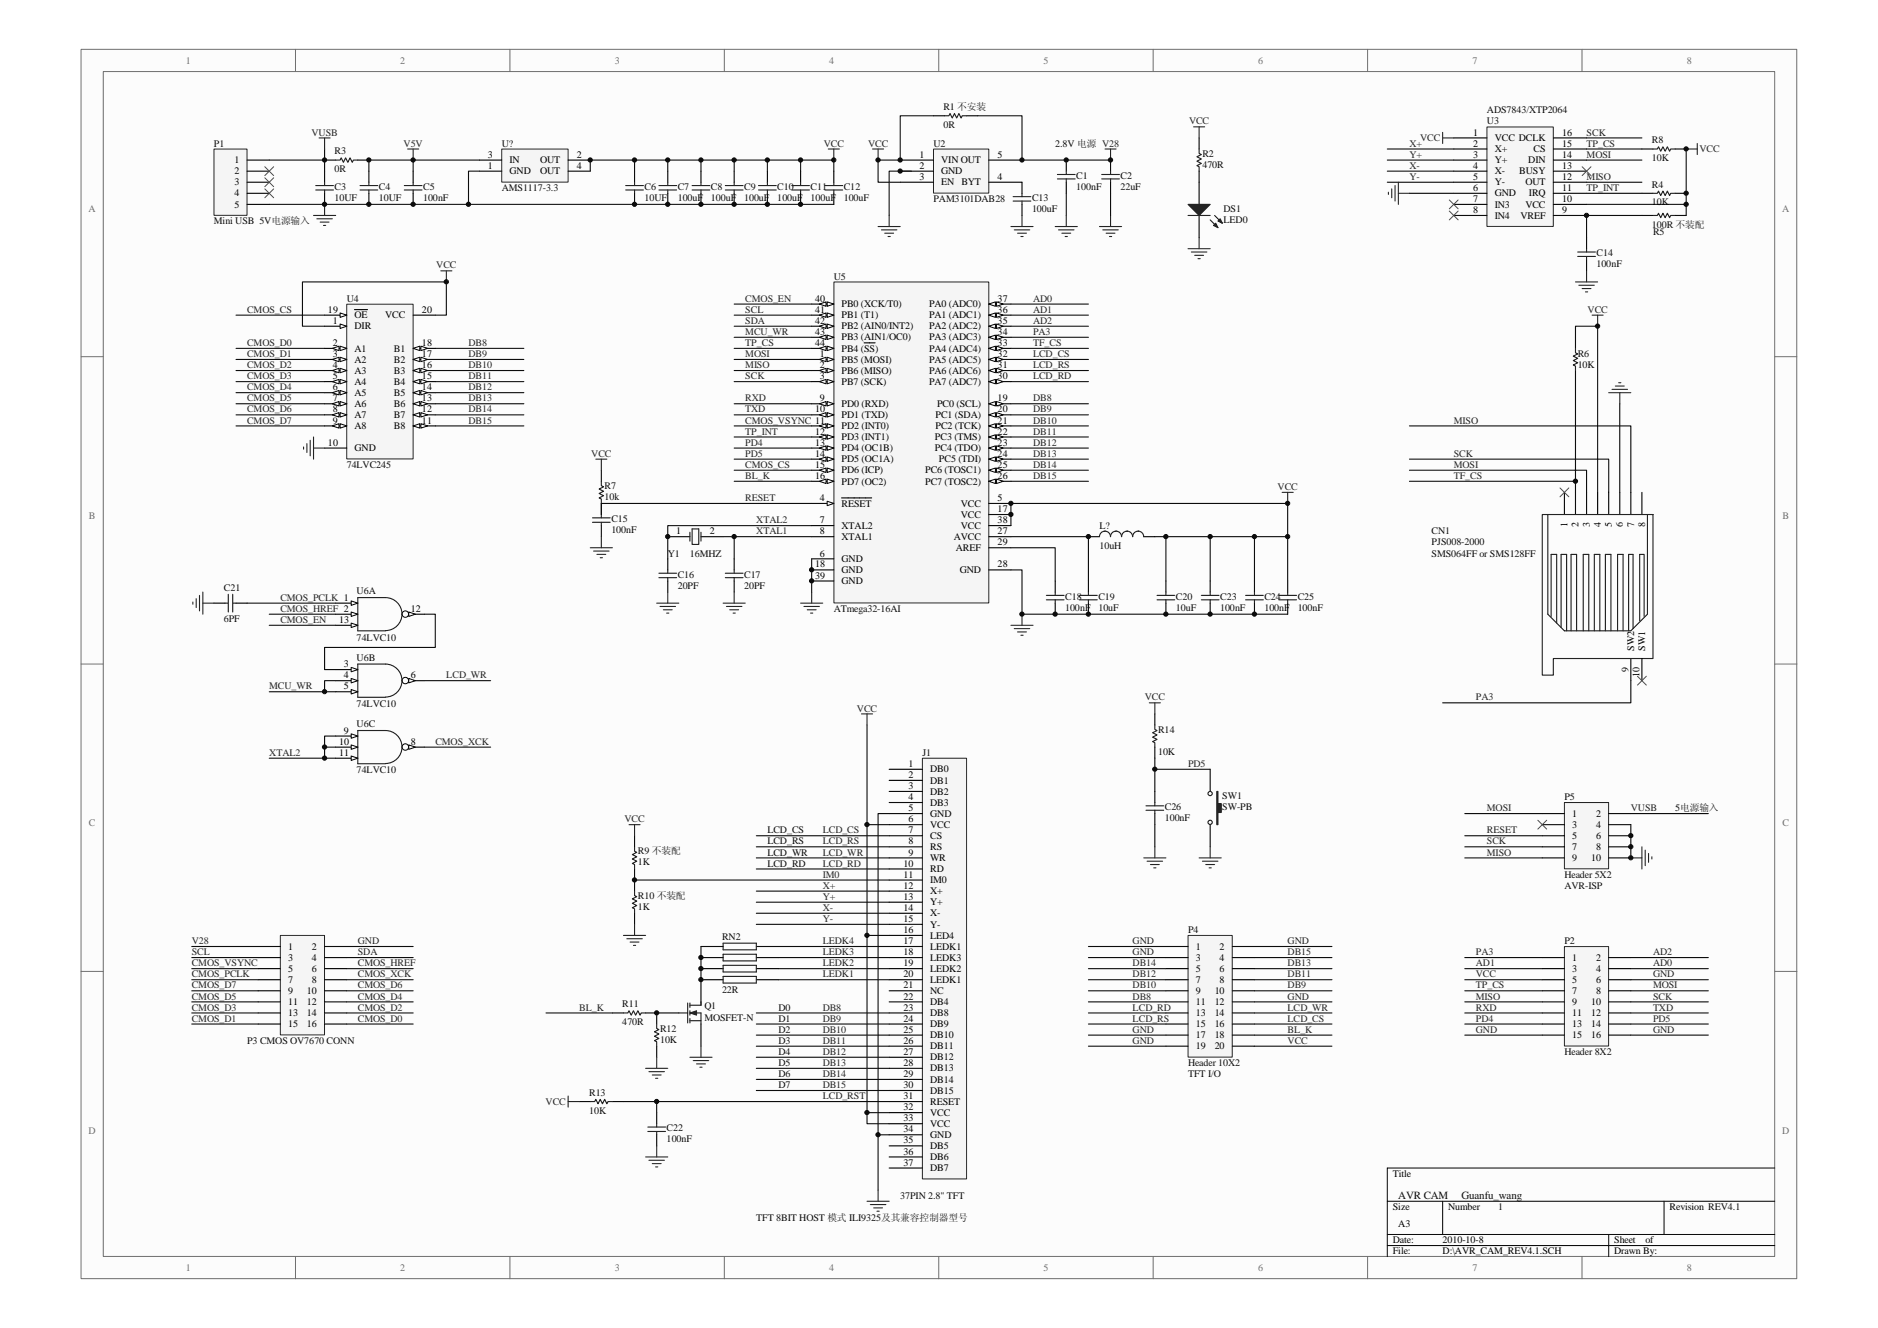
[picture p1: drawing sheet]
<svg xmlns="http://www.w3.org/2000/svg" width="297mm" height="210mm" viewBox="0 0 297 210" stroke-linecap="round" stroke-linejoin="round" font-family="sans-serif">
<defs><g id="words">
<g font-size="1.7" fill="#0e0e0e">
<text x="221.1" y="189.6">AVR CAM</text>
<text x="231.1" y="189.6">Guanfu_wang</text>
</g>
<g font-size="1.6" fill="#716f64">
<text x="29.4" y="10">1</text>
<text x="63.3" y="10">2</text>
<text x="97.2" y="10">3</text>
<text x="131.1" y="10">4</text>
<text x="165" y="10">5</text>
<text x="199" y="10">6</text>
<text x="232.9" y="10">7</text>
<text x="266.8" y="10">8</text>
<text x="14" y="33.5">A</text>
<text x="281.9" y="33.5">A</text>
<text x="14.1" y="82.1">B</text>
<text x="281.9" y="82.1">B</text>
<text x="14.1" y="130.7">C</text>
<text x="281.9" y="130.7">C</text>
<text x="14" y="179.3">D</text>
<text x="281.9" y="179.3">D</text>
<text x="29.4" y="201">1</text>
<text x="63.3" y="201">2</text>
<text x="97.2" y="201">3</text>
<text x="131.1" y="201">4</text>
<text x="165" y="201">5</text>
<text x="199" y="201">6</text>
<text x="232.9" y="201">7</text>
<text x="266.8" y="201">8</text>
</g>
<g font-size="1.6" fill="#0e0e0e">
<text x="149.2" y="17.4">R1 不安装</text>
<text x="235.2" y="17.9">ADS7843/XTP2064</text>
<text x="33.8" y="23.2">P1</text>
<text x="79.3" y="23.2">U?</text>
<text x="147.6" y="23.2">U2</text>
<text x="149.2" y="20.2">0R</text>
<text x="166.9" y="23.2">2.8V 电源 V28</text>
<text x="235.2" y="19.7">U3</text>
<text x="261.2" y="22.7">R8</text>
<text x="52.9" y="27.2">0R</text>
<text x="52.9" y="24.4">R3</text>
<text x="170.2" y="28.3">C1</text>
<text x="177.2" y="28.3">C2</text>
<text x="190.2" y="26.5">470R</text>
<text x="190.2" y="24.8">R2</text>
<text x="261.2" y="29.7">R4</text>
<text x="261.2" y="25.5">10K</text>
<text x="33.8" y="35.4">Mini USB 5V电源输入</text>
<text x="52.9" y="31.8">10UF</text>
<text x="52.9" y="30">C3</text>
<text x="59.9" y="31.8">10UF</text>
<text x="59.9" y="30">C4</text>
<text x="66.9" y="31.8">100nF</text>
<text x="66.9" y="30">C5</text>
<text x="79.3" y="30.2">AMS1117-3.3</text>
<text x="101.9" y="31.8">10UF</text>
<text x="101.9" y="30">C6</text>
<text x="107.2" y="31.8">100uF</text>
<text x="107.2" y="30">C7</text>
<text x="112.4" y="31.8">100uF</text>
<text x="112.4" y="30">C8</text>
<text x="117.7" y="31.8">100uF</text>
<text x="117.7" y="30">C9</text>
<text x="122.9" y="31.8">100uF</text>
<text x="122.9" y="30">C10</text>
<text x="128.2" y="31.8">100uF</text>
<text x="128.2" y="30">C11</text>
<text x="133.4" y="31.8">100uF</text>
<text x="133.4" y="30">C12</text>
<text x="147.6" y="32">PAM3101DAB28</text>
<text x="163.2" y="33.5">100uF</text>
<text x="163.2" y="31.8">C13</text>
<text x="170.2" y="30">100nF</text>
<text x="177.2" y="30">22uF</text>
<text x="193.5" y="33.5">DS1</text>
<text x="193.5" y="35.3">LED0</text>
<text x="261.2" y="32.5">10K</text>
<text x="261.2" y="36">100R 不装配</text>
<text x="252.5" y="40.5">C14</text>
<text x="261.4" y="37.2">R5</text>
<text x="54.8" y="47.7">U4</text>
<text x="131.9" y="44.2">U5</text>
<text x="252.5" y="42.3">100nF</text>
<text x="249.5" y="56.5">R6</text>
<text x="249.5" y="58.2">10K</text>
<text x="54.8" y="74">74LVC245</text>
<text x="95.6" y="77.3">R7</text>
<text x="95.6" y="79.1">10k</text>
<text x="96.7" y="82.6">C15</text>
<text x="173.9" y="83.6">L?</text>
<text x="96.7" y="84.3">100nF</text>
<text x="105.6" y="88">Y1</text>
<text x="109.1" y="88">16MHZ</text>
<text x="173.9" y="86.8">10uH</text>
<text x="226.4" y="88">SMS064FF or SMS128FF</text>
<text x="226.4" y="84.5">CN1</text>
<text x="226.4" y="86.2">PJS008-2000</text>
<text x="35.4" y="93.4">C21</text>
<text x="56.4" y="94">U6A</text>
<text x="107.2" y="93.1">20PF</text>
<text x="107.2" y="91.3">C16</text>
<text x="117.7" y="93.1">20PF</text>
<text x="117.7" y="91.3">C17</text>
<text x="168.5" y="94.8">C18</text>
<text x="173.7" y="94.8">C19</text>
<text x="186" y="94.8">C20</text>
<text x="193" y="94.8">C23</text>
<text x="200" y="94.8">C24</text>
<text x="205.2" y="94.8">C25</text>
<text x="35.4" y="98.3">6PF</text>
<text x="56.4" y="101.3">74LVC10</text>
<text x="131.9" y="96.7">ATmega32-16AI</text>
<text x="168.5" y="96.6">100nF</text>
<text x="173.7" y="96.6">10uF</text>
<text x="186" y="96.6">10uF</text>
<text x="193" y="96.6">100nF</text>
<text x="200" y="96.6">100nF</text>
<text x="205.2" y="96.6">100nF</text>
<text x="56.4" y="104.4">U6B</text>
<text x="56.4" y="111.8">74LVC10</text>
<text x="56.4" y="115">U6C</text>
<text x="145.9" y="119.5">J1</text>
<text x="183.2" y="119.4">10K</text>
<text x="183.2" y="115.8">R14</text>
<text x="56.4" y="122.3">74LVC10</text>
<text x="121.4" y="131.8">LCD_CS</text>
<text x="184.2" y="129.8">100nF</text>
<text x="184.2" y="128.1">C26</text>
<text x="193.3" y="126.4">SW1</text>
<text x="193.3" y="128.1">SW-PB</text>
<text x="247.4" y="126.5">P5</text>
<text x="264.9" y="128.3">5电源输入</text>
<text x="100.9" y="136.9">1K</text>
<text x="100.9" y="135.1">R9 不装配</text>
<text x="121.4" y="133.5">LCD_RS</text>
<text x="121.4" y="135.3">LCD_WR</text>
<text x="121.4" y="137">LCD_RD</text>
<text x="100.9" y="143.9">1K</text>
<text x="100.9" y="142.1">R10 不装配</text>
<text x="247.4" y="138.8">Header 5X2</text>
<text x="247.4" y="140.5">AVR-ISP</text>
<text x="114.2" y="148.6">RN2</text>
<text x="187.9" y="147.5">P4</text>
<text x="247.4" y="149.3">P2</text>
<text x="98.4" y="159.3">R11</text>
<text x="111.4" y="159.6">Q1</text>
<text x="111.4" y="161.4">MOSFET-N</text>
<text x="114.2" y="157">22R</text>
<text x="123.1" y="159.8">D0</text>
<text x="123.1" y="161.6">D1</text>
<text x="39.1" y="165.1">P3 CMOS OV7670 CONN</text>
<text x="98.4" y="162.1">470R</text>
<text x="104.4" y="164.9">10K</text>
<text x="104.4" y="163.1">R12</text>
<text x="123.1" y="163.3">D2</text>
<text x="123.1" y="165.1">D3</text>
<text x="123.1" y="166.8">D4</text>
<text x="247.4" y="166.8">Header 8X2</text>
<text x="93.2" y="173.3">R13</text>
<text x="123.1" y="168.6">D5</text>
<text x="123.1" y="170.3">D6</text>
<text x="123.1" y="172.1">D7</text>
<text x="187.9" y="168.6">Header 10X2</text>
<text x="187.9" y="170.3">TFT I/O</text>
<text x="93.2" y="176.1">10K</text>
<text x="105.4" y="178.9">C22</text>
<text x="105.4" y="180.6">100nF</text>
<text x="142.4" y="189.6">37PIN 2.8&quot; TFT</text>
<text x="236.9" y="191.3">1</text>
<text x="119.6" y="193.1">TFT 8BIT HOST 模式 ILI9325及其兼容控制器型号</text>
</g>
<g font-size="1.6" fill="#262626">
<text x="49.3" y="21.4">VUSB</text>
<text x="63.8" y="23.2">V5V</text>
<text x="130.3" y="23.2">VCC</text>
<text x="137.3" y="23.2">VCC</text>
<text x="188" y="19.7">VCC</text>
<text x="222.9" y="23.2">X+</text>
<text x="224.6" y="22.3">VCC</text>
<text x="250.9" y="21.4">SCK</text>
<text x="250.9" y="23.2">TP_CS</text>
<text x="222.9" y="24.9">Y+</text>
<text x="222.9" y="26.7">X-</text>
<text x="222.9" y="28.4">Y-</text>
<text x="250.9" y="28.4">MISO</text>
<text x="250.9" y="24.9">MOSI</text>
<text x="268.8" y="24.1">VCC</text>
<text x="250.9" y="30.2">TP_INT</text>
<text x="69" y="42.5">VCC</text>
<text x="117.9" y="47.7">CMOS_EN</text>
<text x="163.4" y="47.7">AD0</text>
<text x="39.1" y="49.5">CMOS_CS</text>
<text x="117.9" y="49.5">SCL</text>
<text x="117.9" y="51.2">SDA</text>
<text x="117.9" y="53">MCU_WR</text>
<text x="163.4" y="49.5">AD1</text>
<text x="163.4" y="51.2">AD2</text>
<text x="163.4" y="53">PA3</text>
<text x="251.1" y="49.5">VCC</text>
<text x="39.1" y="54.7">CMOS_D0</text>
<text x="39.1" y="56.5">CMOS_D1</text>
<text x="39.1" y="58.2">CMOS_D2</text>
<text x="39.1" y="60">CMOS_D3</text>
<text x="74.1" y="54.7">DB8</text>
<text x="74.1" y="56.5">DB9</text>
<text x="74.1" y="58.2">DB10</text>
<text x="74.1" y="60">DB11</text>
<text x="117.9" y="54.7">TP_CS</text>
<text x="117.9" y="56.5">MOSI</text>
<text x="117.9" y="58.2">MISO</text>
<text x="117.9" y="60">SCK</text>
<text x="163.4" y="54.7">TF_CS</text>
<text x="163.4" y="56.5">LCD_CS</text>
<text x="163.4" y="58.2">LCD_RS</text>
<text x="163.4" y="60">LCD_RD</text>
<text x="39.1" y="61.7">CMOS_D4</text>
<text x="39.1" y="63.5">CMOS_D5</text>
<text x="39.1" y="65.2">CMOS_D6</text>
<text x="74.1" y="61.7">DB12</text>
<text x="74.1" y="63.5">DB13</text>
<text x="74.1" y="65.2">DB14</text>
<text x="117.9" y="63.5">RXD</text>
<text x="117.9" y="65.2">TXD</text>
<text x="163.4" y="63.5">DB8</text>
<text x="163.4" y="65.2">DB9</text>
<text x="39.1" y="67">CMOS_D7</text>
<text x="74.1" y="67">DB15</text>
<text x="117.9" y="67">CMOS_VSYNC 11</text>
<text x="117.9" y="68.7">TP_INT</text>
<text x="117.9" y="70.5">PD4</text>
<text x="163.4" y="67">DB10</text>
<text x="163.4" y="68.7">DB11</text>
<text x="163.4" y="70.5">DB12</text>
<text x="229.9" y="67">MISO</text>
<text x="93.5" y="72.2">VCC</text>
<text x="117.9" y="72.2">PD5</text>
<text x="117.9" y="74">CMOS_CS</text>
<text x="117.9" y="75.7">BL_K</text>
<text x="163.4" y="72.2">DB13</text>
<text x="163.4" y="74">DB14</text>
<text x="163.4" y="75.7">DB15</text>
<text x="202" y="77.5">VCC</text>
<text x="229.9" y="72.2">SCK</text>
<text x="229.9" y="74">MOSI</text>
<text x="229.9" y="75.7">TF_CS</text>
<text x="117.9" y="79.2">RESET</text>
<text x="119.6" y="82.7">XTAL2</text>
<text x="119.6" y="84.5">XTAL1</text>
<text x="44.3" y="95">CMOS_PCLK 1</text>
<text x="44.3" y="96.7">CMOS_HREF 2</text>
<text x="44.3" y="98.5">CMOS_EN</text>
<text x="70.6" y="107.3">LCD_WR</text>
<text x="42.6" y="109">MCU_WR</text>
<text x="135.5" y="112.5">VCC</text>
<text x="181" y="110.8">VCC</text>
<text x="233.4" y="110.8">PA3</text>
<text x="42.6" y="119.5">XTAL2</text>
<text x="68.8" y="117.8">CMOS_XCK</text>
<text x="187.9" y="121.3">PD5</text>
<text x="98.8" y="130">VCC</text>
<text x="130.1" y="131.8">LCD_CS</text>
<text x="235.2" y="128.3">MOSI</text>
<text x="235.2" y="131.8">RESET</text>
<text x="257.9" y="128.3">VUSB</text>
<text x="130.1" y="133.5">LCD_RS</text>
<text x="130.1" y="135.3">LCD_WR</text>
<text x="130.1" y="137">LCD_RD</text>
<text x="235.2" y="133.5">SCK</text>
<text x="235.2" y="135.3">MISO</text>
<text x="130.1" y="138.8">IM0</text>
<text x="130.1" y="140.5">X+</text>
<text x="130.1" y="142.3">Y+</text>
<text x="30.3" y="149.3">V28</text>
<text x="56.6" y="149.3">GND</text>
<text x="130.1" y="149.3">LEDK4</text>
<text x="130.1" y="144.1">X-</text>
<text x="130.1" y="145.8">Y-</text>
<text x="179.1" y="149.3">GND</text>
<text x="203.6" y="149.3">GND</text>
<text x="30.3" y="151.1">SCL</text>
<text x="30.3" y="152.8">CMOS_VSYNC</text>
<text x="30.3" y="154.6">CMOS_PCLK</text>
<text x="56.6" y="151.1">SDA</text>
<text x="56.6" y="152.8">CMOS_HREF</text>
<text x="56.6" y="154.6">CMOS_XCK</text>
<text x="130.1" y="154.6">LEDK1</text>
<text x="130.1" y="152.8">LEDK2</text>
<text x="130.1" y="151.1">LEDK3</text>
<text x="179.1" y="151.1">GND</text>
<text x="179.1" y="154.6">DB12</text>
<text x="179.1" y="152.8">DB14</text>
<text x="203.6" y="154.6">DB11</text>
<text x="203.6" y="152.8">DB13</text>
<text x="203.6" y="151.1">DB15</text>
<text x="233.4" y="152.8">AD1</text>
<text x="233.4" y="151.1">PA3</text>
<text x="233.4" y="154.6">VCC</text>
<text x="261.4" y="152.8">AD0</text>
<text x="261.4" y="151.1">AD2</text>
<text x="261.4" y="154.6">GND</text>
<text x="30.3" y="161.6">CMOS_D1</text>
<text x="30.3" y="159.8">CMOS_D3</text>
<text x="30.3" y="158.1">CMOS_D5</text>
<text x="30.3" y="156.3">CMOS_D7</text>
<text x="56.6" y="161.6">CMOS_D0</text>
<text x="56.6" y="159.8">CMOS_D2</text>
<text x="56.6" y="158.1">CMOS_D4</text>
<text x="56.6" y="156.3">CMOS_D6</text>
<text x="91.6" y="159.8">BL_K</text>
<text x="130.1" y="159.8">DB8</text>
<text x="130.1" y="161.6">DB9</text>
<text x="179.1" y="158.1">DB8</text>
<text x="179.1" y="156.3">DB10</text>
<text x="179.1" y="159.8">LCD_RD</text>
<text x="179.1" y="161.6">LCD_RS</text>
<text x="203.6" y="156.3">DB9</text>
<text x="203.6" y="158.1">GND</text>
<text x="203.6" y="159.8">LCD_WR</text>
<text x="203.6" y="161.6">LCD_CS</text>
<text x="233.4" y="156.3">TP_CS</text>
<text x="233.4" y="158.1">MISO</text>
<text x="233.4" y="159.8">RXD</text>
<text x="233.4" y="161.6">PD4</text>
<text x="261.4" y="156.3">MOSI</text>
<text x="261.4" y="158.1">SCK</text>
<text x="261.4" y="159.8">TXD</text>
<text x="261.4" y="161.6">PD5</text>
<text x="130.1" y="163.3">DB10</text>
<text x="130.1" y="165.1">DB11</text>
<text x="130.1" y="166.8">DB12</text>
<text x="179.1" y="163.3">GND</text>
<text x="179.1" y="165.1">GND</text>
<text x="203.6" y="163.3">BL_K</text>
<text x="203.6" y="165.1">VCC</text>
<text x="233.4" y="163.3">GND</text>
<text x="261.4" y="163.3">GND</text>
<text x="130.1" y="173.8">LCD_RST</text>
<text x="130.1" y="168.6">DB13</text>
<text x="130.1" y="170.3">DB14</text>
<text x="130.1" y="172.1">DB15</text>
<text x="86.3" y="174.7">VCC</text>
</g>
<g font-size="1.6">
<text x="233" y="21.4">1</text>
<text x="233" y="23.2">2</text>
<text x="236.4" y="22.3">VCC DCLK</text>
<text x="247" y="23.2">15</text>
<text x="247" y="21.4">16</text>
<text x="37.1" y="25.8">1</text>
<text x="37.1" y="27.6">2</text>
<text x="37.1" y="29.3">3</text>
<text x="77.2" y="26.7">1</text>
<text x="77.2" y="24.9">3</text>
<text x="80.6" y="27.6">GND</text>
<text x="80.6" y="25.8">IN</text>
<text x="85.4" y="25.8">OUT</text>
<text x="85.4" y="27.6">OUT</text>
<text x="91.2" y="24.9">2</text>
<text x="91.2" y="26.7">4</text>
<text x="145.4" y="24.9">1</text>
<text x="145.4" y="26.7">2</text>
<text x="145.4" y="28.4">3</text>
<text x="148.8" y="25.8">VIN OUT</text>
<text x="148.8" y="27.6">GND</text>
<text x="148.8" y="29.3">EN BYT</text>
<text x="157.8" y="28.4">4</text>
<text x="157.8" y="24.9">5</text>
<text x="233" y="24.9">3</text>
<text x="233" y="26.7">4</text>
<text x="233" y="28.4">5</text>
<text x="236.4" y="24.1">X+</text>
<text x="236.4" y="25.8">Y+</text>
<text x="236.4" y="27.6">X-</text>
<text x="236.4" y="29.3">Y-</text>
<text x="240.3" y="27.6">BUSY</text>
<text x="241.2" y="29.3">OUT</text>
<text x="241.7" y="25.8">DIN</text>
<text x="242.5" y="24.1">CS</text>
<text x="247" y="28.4">12</text>
<text x="247" y="26.7">13</text>
<text x="247" y="24.9">14</text>
<text x="37.1" y="31.1">4</text>
<text x="37.1" y="32.8">5</text>
<text x="233" y="30.2">6</text>
<text x="233" y="32">7</text>
<text x="233" y="33.7">8</text>
<text x="236.4" y="31.1">GND</text>
<text x="236.4" y="32.8">IN3</text>
<text x="236.4" y="34.6">IN4</text>
<text x="240.5" y="34.6">VREF</text>
<text x="241.2" y="32.8">VCC</text>
<text x="241.8" y="31.1">IRQ</text>
<text x="247" y="33.7">9</text>
<text x="247" y="32">10</text>
<text x="247" y="30.2">11</text>
<text x="128.9" y="47.7">40</text>
<text x="157.8" y="47.7">37</text>
<text x="51.9" y="49.5">19</text>
<text x="52.7" y="51.2">1</text>
<text x="56.1" y="50.3">OE</text>
<text x="56.1" y="52.1">DIR</text>
<text x="60.9" y="50.3">VCC</text>
<text x="66.7" y="49.5">20</text>
<text x="128.9" y="49.5">41</text>
<text x="128.9" y="51.2">42</text>
<text x="128.9" y="53">43</text>
<text x="133.1" y="48.6">PB0 (XCK/T0)</text>
<text x="133.1" y="50.3">PB1 (T1)</text>
<text x="133.1" y="52.1">PB2 (AIN0/INT2)</text>
<text x="133.1" y="53.8">PB3 (AIN1/OC0)</text>
<text x="146.9" y="53.8">PA3 (ADC3)</text>
<text x="146.9" y="52.1">PA2 (ADC2)</text>
<text x="146.9" y="50.3">PA1 (ADC1)</text>
<text x="146.9" y="48.6">PA0 (ADC0)</text>
<text x="157.8" y="53">34</text>
<text x="157.8" y="51.2">35</text>
<text x="157.8" y="49.5">36</text>
<text x="52.7" y="54.7">2</text>
<text x="52.7" y="56.5">3</text>
<text x="52.7" y="58.2">4</text>
<text x="52.7" y="60">5</text>
<text x="56.1" y="55.6">A1</text>
<text x="56.1" y="57.3">A2</text>
<text x="56.1" y="59.1">A3</text>
<text x="62.3" y="55.6">B1</text>
<text x="62.3" y="57.3">B2</text>
<text x="62.3" y="59.1">B3</text>
<text x="66.7" y="54.7">18</text>
<text x="66.7" y="56.5">17</text>
<text x="66.7" y="58.2">16</text>
<text x="66.7" y="60">15</text>
<text x="128.9" y="54.7">44</text>
<text x="129.7" y="56.5">1</text>
<text x="129.7" y="58.2">2</text>
<text x="129.7" y="60">3</text>
<text x="133.1" y="55.6">PB4 (SS)</text>
<text x="133.1" y="57.3">PB5 (MOSI)</text>
<text x="133.1" y="59.1">PB6 (MISO)</text>
<text x="146.9" y="59.1">PA6 (ADC6)</text>
<text x="146.9" y="57.3">PA5 (ADC5)</text>
<text x="146.9" y="55.6">PA4 (ADC4)</text>
<text x="157.8" y="60">30</text>
<text x="157.8" y="58.2">31</text>
<text x="157.8" y="56.5">32</text>
<text x="157.8" y="54.7">33</text>
<text x="52.7" y="61.7">6</text>
<text x="52.7" y="63.5">7</text>
<text x="52.7" y="65.2">8</text>
<text x="56.1" y="60.8">A4</text>
<text x="56.1" y="62.6">A5</text>
<text x="56.1" y="64.3">A6</text>
<text x="62.3" y="60.8">B4</text>
<text x="62.3" y="62.6">B5</text>
<text x="62.3" y="64.3">B6</text>
<text x="66.7" y="61.7">14</text>
<text x="66.7" y="63.5">13</text>
<text x="66.7" y="65.2">12</text>
<text x="128.9" y="65.2">10</text>
<text x="129.7" y="63.5">9</text>
<text x="133.1" y="60.8">PB7 (SCK)</text>
<text x="133.1" y="64.3">PD0 (RXD)</text>
<text x="146.9" y="60.8">PA7 (ADC7)</text>
<text x="148.2" y="64.3">PC0 (SCL)</text>
<text x="157.8" y="63.5">19</text>
<text x="157.8" y="65.2">20</text>
<text x="51.9" y="70.5">10</text>
<text x="52.7" y="67">9</text>
<text x="56.1" y="66.1">A7</text>
<text x="56.1" y="67.9">A8</text>
<text x="56.1" y="71.3">GND</text>
<text x="62.3" y="66.1">B7</text>
<text x="62.3" y="67.9">B8</text>
<text x="66.7" y="67">11</text>
<text x="128.9" y="68.7">12</text>
<text x="128.9" y="70.5">13</text>
<text x="133.1" y="66.1">PD1 (TXD)</text>
<text x="133.1" y="67.9">PD2 (INT0)</text>
<text x="133.1" y="69.6">PD3 (INT1)</text>
<text x="133.1" y="71.3">PD4 (OC1B)</text>
<text x="147.9" y="69.6">PC3 (TMS)</text>
<text x="147.9" y="71.3">PC4 (TDO)</text>
<text x="147.9" y="66.1">PC1 (SDA)</text>
<text x="147.9" y="67.9">PC2 (TCK)</text>
<text x="157.8" y="67">21</text>
<text x="157.8" y="68.7">22</text>
<text x="157.8" y="70.5">23</text>
<text x="128.9" y="72.2">14</text>
<text x="128.9" y="74">15</text>
<text x="128.9" y="75.7">16</text>
<text x="133.1" y="73.1">PD5 (OC1A)</text>
<text x="133.1" y="74.9">PD6 (ICP)</text>
<text x="133.1" y="76.6">PD7 (OC2)</text>
<text x="146.3" y="74.9">PC6 (TOSC1)</text>
<text x="146.3" y="76.6">PC7 (TOSC2)</text>
<text x="148.5" y="73.1">PC5 (TDI)</text>
<text x="157.8" y="72.2">24</text>
<text x="157.8" y="74">25</text>
<text x="157.8" y="75.7">26</text>
<text x="129.7" y="79.2">4</text>
<text x="129.7" y="82.7">7</text>
<text x="133.1" y="80.1">RESET</text>
<text x="133.1" y="83.6">XTAL2</text>
<text x="151.9" y="80.1">VCC</text>
<text x="151.9" y="81.9">VCC</text>
<text x="151.9" y="83.6">VCC</text>
<text x="157.8" y="79.2">5</text>
<text x="157.8" y="81">17</text>
<text x="157.8" y="82.7">38</text>
<text x="247.9" y="83.4" transform="rotate(-90 247.9 83.4)">1</text>
<text x="249.7" y="83.4" transform="rotate(-90 249.7 83.4)">2</text>
<text x="251.4" y="83.4" transform="rotate(-90 251.4 83.4)">3</text>
<text x="253.1" y="83.4" transform="rotate(-90 253.1 83.4)">4</text>
<text x="254.9" y="83.4" transform="rotate(-90 254.9 83.4)">5</text>
<text x="256.7" y="83.4" transform="rotate(-90 256.7 83.4)">6</text>
<text x="258.4" y="83.4" transform="rotate(-90 258.4 83.4)">7</text>
<text x="260.2" y="83.4" transform="rotate(-90 260.2 83.4)">8</text>
<text x="106.9" y="84.5">1</text>
<text x="112.3" y="84.5">2</text>
<text x="128.9" y="89.7">18</text>
<text x="129.7" y="84.5">8</text>
<text x="129.7" y="88">6</text>
<text x="133.1" y="85.4">XTAL1</text>
<text x="133.1" y="88.9">GND</text>
<text x="150.8" y="85.4">AVCC</text>
<text x="151.2" y="87.1">AREF</text>
<text x="157.8" y="86.2">29</text>
<text x="157.8" y="84.5">27</text>
<text x="157.8" y="89.7">28</text>
<text x="128.9" y="91.5">39</text>
<text x="133.1" y="90.6">GND</text>
<text x="133.1" y="92.4">GND</text>
<text x="151.8" y="90.6">GND</text>
<text x="53.6" y="98.5">13</text>
<text x="65" y="96.7">12</text>
<text x="54.4" y="105.5">3</text>
<text x="54.4" y="107.3">4</text>
<text x="65" y="107.3">6</text>
<text x="257.5" y="106.3" transform="rotate(-90 257.5 106.3)">9</text>
<text x="258.4" y="102.9" transform="rotate(-90 258.4 102.9)">SW2</text>
<text x="259.3" y="107.1" transform="rotate(-90 259.3 107.1)">10</text>
<text x="260.2" y="102.9" transform="rotate(-90 260.2 102.9)">SW1</text>
<text x="54.4" y="109">5</text>
<text x="53.6" y="117.8">10</text>
<text x="53.6" y="119.5">11</text>
<text x="54.4" y="116">9</text>
<text x="65" y="117.8">8</text>
<text x="143.7" y="121.3">1</text>
<text x="143.7" y="123">2</text>
<text x="143.7" y="124.8">3</text>
<text x="147.1" y="122.1">DB0</text>
<text x="147.1" y="123.9">DB1</text>
<text x="147.1" y="125.7">DB2</text>
<text x="143.7" y="128.3">5</text>
<text x="143.7" y="130">6</text>
<text x="143.7" y="131.8">7</text>
<text x="143.7" y="126.5">4</text>
<text x="147.1" y="129.2">GND</text>
<text x="147.1" y="130.9">VCC</text>
<text x="147.1" y="127.4">DB3</text>
<text x="248.6" y="129.2">1</text>
<text x="248.6" y="130.9">3</text>
<text x="252.4" y="129.2">2</text>
<text x="252.4" y="130.9">4</text>
<text x="142.9" y="137">10</text>
<text x="143.7" y="133.5">8</text>
<text x="143.7" y="135.3">9</text>
<text x="147.1" y="132.7">CS</text>
<text x="147.1" y="134.4">RS</text>
<text x="147.1" y="136.2">WR</text>
<text x="147.1" y="137.9">RD</text>
<text x="248.6" y="132.7">5</text>
<text x="248.6" y="134.4">7</text>
<text x="248.6" y="136.2">9</text>
<text x="251.6" y="136.2">10</text>
<text x="252.4" y="132.7">6</text>
<text x="252.4" y="134.4">8</text>
<text x="142.9" y="138.8">11</text>
<text x="142.9" y="140.5">12</text>
<text x="142.9" y="142.3">13</text>
<text x="147.1" y="139.7">IM0</text>
<text x="147.1" y="141.4">X+</text>
<text x="147.1" y="143.2">Y+</text>
<text x="142.9" y="144.1">14</text>
<text x="142.9" y="145.8">15</text>
<text x="142.9" y="147.5">16</text>
<text x="142.9" y="149.3">17</text>
<text x="147.1" y="144.9">X-</text>
<text x="147.1" y="146.7">Y-</text>
<text x="147.1" y="148.4">LED4</text>
<text x="45.6" y="150.2">1</text>
<text x="45.6" y="151.9">3</text>
<text x="45.6" y="153.7">5</text>
<text x="45.6" y="155.4">7</text>
<text x="49.3" y="150.2">2</text>
<text x="49.3" y="151.9">4</text>
<text x="49.3" y="153.7">6</text>
<text x="49.3" y="155.4">8</text>
<text x="142.9" y="151.1">18</text>
<text x="142.9" y="152.8">19</text>
<text x="142.9" y="154.6">20</text>
<text x="147.1" y="150.2">LEDK1</text>
<text x="147.1" y="151.9">LEDK3</text>
<text x="147.1" y="153.7">LEDK2</text>
<text x="147.1" y="155.4">LEDK1</text>
<text x="189.1" y="150.2">1</text>
<text x="189.1" y="151.9">3</text>
<text x="189.1" y="153.7">5</text>
<text x="189.1" y="155.4">7</text>
<text x="192.9" y="150.2">2</text>
<text x="192.9" y="151.9">4</text>
<text x="192.9" y="153.7">6</text>
<text x="192.9" y="155.4">8</text>
<text x="248.6" y="151.9">1</text>
<text x="248.6" y="153.7">3</text>
<text x="248.6" y="155.4">5</text>
<text x="252.4" y="151.9">2</text>
<text x="252.4" y="153.7">4</text>
<text x="252.4" y="155.4">6</text>
<text x="45.6" y="157.2">9</text>
<text x="45.6" y="158.9">11</text>
<text x="45.6" y="160.7">13</text>
<text x="48.5" y="157.2">10</text>
<text x="48.5" y="158.9">12</text>
<text x="48.5" y="160.7">14</text>
<text x="142.9" y="156.3">21</text>
<text x="142.9" y="158.1">22</text>
<text x="142.9" y="159.8">23</text>
<text x="142.9" y="161.6">24</text>
<text x="147.1" y="157.2">NC</text>
<text x="147.1" y="158.9">DB4</text>
<text x="147.1" y="160.7">DB8</text>
<text x="189.1" y="157.2">9</text>
<text x="189.1" y="158.9">11</text>
<text x="189.1" y="160.7">13</text>
<text x="192.1" y="157.2">10</text>
<text x="192.1" y="158.9">12</text>
<text x="192.1" y="160.7">14</text>
<text x="248.6" y="157.2">7</text>
<text x="248.6" y="158.9">9</text>
<text x="248.6" y="160.7">11</text>
<text x="251.6" y="158.9">10</text>
<text x="251.6" y="160.7">12</text>
<text x="252.4" y="157.2">8</text>
<text x="45.6" y="162.4">15</text>
<text x="48.5" y="162.4">16</text>
<text x="142.9" y="163.3">25</text>
<text x="142.9" y="165.1">26</text>
<text x="142.9" y="166.8">27</text>
<text x="147.1" y="162.4">DB9</text>
<text x="147.1" y="164.2">DB10</text>
<text x="147.1" y="165.9">DB11</text>
<text x="147.1" y="167.7">DB12</text>
<text x="189.1" y="162.4">15</text>
<text x="189.1" y="164.2">17</text>
<text x="189.1" y="165.9">19</text>
<text x="192.1" y="162.4">16</text>
<text x="192.1" y="164.2">18</text>
<text x="192.1" y="165.9">20</text>
<text x="248.6" y="162.4">13</text>
<text x="248.6" y="164.2">15</text>
<text x="251.6" y="162.4">14</text>
<text x="251.6" y="164.2">16</text>
<text x="142.9" y="173.8">31</text>
<text x="142.9" y="168.6">28</text>
<text x="142.9" y="170.3">29</text>
<text x="142.9" y="172.1">30</text>
<text x="147.1" y="169.4">DB13</text>
<text x="147.1" y="171.2">DB14</text>
<text x="147.1" y="172.9">DB15</text>
<text x="142.9" y="175.6">32</text>
<text x="142.9" y="177.3">33</text>
<text x="142.9" y="179.1">34</text>
<text x="147.1" y="174.7">RESET</text>
<text x="147.1" y="176.4">VCC</text>
<text x="147.1" y="178.2">VCC</text>
<text x="147.1" y="180">GND</text>
<text x="142.9" y="180.8">35</text>
<text x="142.9" y="182.6">36</text>
<text x="142.9" y="184.3">37</text>
<text x="147.1" y="181.7">DB5</text>
<text x="147.1" y="183.4">DB6</text>
<text x="147.1" y="185.2">DB7</text>
<text x="220.3" y="186.1">Title</text>
<text x="220.3" y="191.3">Size</text>
<text x="229" y="191.3">Number</text>
<text x="264" y="191.3">Revision REV4.1</text>
<text x="220.3" y="196.6">Date:</text>
<text x="221.1" y="194">A3</text>
<text x="228.1" y="196.6">2010-10-8</text>
<text x="255.3" y="196.6">Sheet</text>
<text x="260.2" y="196.6">of</text>
<text x="220.3" y="198.3">File:</text>
<text x="228.1" y="198.3">D:\AVR_CAM_REV4.1.SCH</text>
<text x="255.3" y="198.3">Drawn By:</text>
</g>
</g></defs>
<path d="M12.8 7.8h271.4v194.4h-271.4z" fill="#fcfcfc"/>
<path d="M12.8 7.8h271.4v194.4h-271.4z" fill="none" stroke="#6e6e6e" stroke-width=".16"/>
<path d="M16.4 11.3h264.3v187.4h-264.3z" fill="#fcfcfc"/>
<g fill="none" stroke="#6e6e6e" stroke-width=".16">
<path d="M16.3 11.3h264.4v187.4h-264.4zM46.7 7.8v3.5M80.6 7.8v3.5M114.6 7.8v3.5M148.5 7.8v3.5M182.4 7.8v3.5M216.3 7.8v3.5M250.2 7.8v3.5M12.8 56.4h3.5M280.7 56.4h3.5M12.8 105h3.5M280.7 105h3.5"/>
<path d="M12.8 153.6h3.5M280.7 153.6h3.5M46.7 198.7v3.5M80.6 198.7v3.5M114.6 198.7v3.5M148.5 198.7v3.5M182.4 198.7v3.5M216.3 198.7v3.5M250.2 198.7v3.5"/>
</g>
<path d="M219.4 190h61.3M219.4 195.2h61.3M219.4 197h61.3M228.2 190v5.2M254.4 195.2v3.5M263.2 190v5.2M280.7 184.7h-61.3v14" fill="none" stroke="#000" stroke-width=".16"/>
<path d="M131.9 44.6h24.5v50.7h-24.5z" fill="#f5f5f5"/>
<path d="M131.9 44.6h24.5v50.7h-24.5z" fill="none" stroke="#262626" stroke-width=".16"/>
<path d="M128.4 48.1h3.5" fill="none" stroke="#000" stroke-width=".18"/>
<g fill="#fcfcfc" stroke="#000" stroke-width=".16">
<path d="M130.8 47.7l1.1 .4-1.1 .3z"/>
<path d="M129.6 48.1l1-.4v.7z"/>
</g>
<path d="M128.4 49.8h3.5" fill="none" stroke="#000" stroke-width=".18"/>
<g fill="#fcfcfc" stroke="#000" stroke-width=".16">
<path d="M130.8 49.5l1.1 .3-1.1 .4z"/>
<path d="M129.6 49.8l1-.3v.7z"/>
</g>
<path d="M128.4 51.6h3.5" fill="none" stroke="#000" stroke-width=".18"/>
<g fill="#fcfcfc" stroke="#000" stroke-width=".16">
<path d="M130.8 51.2l1.1 .4-1.1 .3z"/>
<path d="M129.6 51.6l1-.4v.7z"/>
</g>
<path d="M128.4 53.3h3.5" fill="none" stroke="#000" stroke-width=".18"/>
<g fill="#fcfcfc" stroke="#000" stroke-width=".16">
<path d="M130.8 53l1.1 .3-1.1 .4z"/>
<path d="M129.6 53.3l1-.3v.7z"/>
</g>
<path d="M128.4 55.1h3.5" fill="none" stroke="#000" stroke-width=".18"/>
<g fill="#fcfcfc" stroke="#000" stroke-width=".16">
<path d="M130.8 54.7l1.1 .4-1.1 .3z"/>
<path d="M129.6 55.1l1-.4v.7z"/>
</g>
<path d="M128.4 56.8h3.5M136.7 54.2h1.7" fill="none" stroke="#000" stroke-width=".18"/>
<g fill="#fcfcfc" stroke="#000" stroke-width=".16">
<path d="M130.8 56.5l1.1 .3-1.1 .4z"/>
<path d="M129.6 56.8l1-.3v.7z"/>
</g>
<path d="M128.4 58.6h3.5" fill="none" stroke="#000" stroke-width=".18"/>
<g fill="#fcfcfc" stroke="#000" stroke-width=".16">
<path d="M130.8 58.2l1.1 .4-1.1 .3z"/>
<path d="M129.6 58.6l1-.4v.7z"/>
</g>
<path d="M128.4 60.3h3.5" fill="none" stroke="#000" stroke-width=".18"/>
<g fill="#fcfcfc" stroke="#000" stroke-width=".16">
<path d="M130.8 60l1.1 .3-1.1 .4z"/>
<path d="M129.6 60.3l1-.3v.7z"/>
</g>
<path d="M128.4 79.6h3.5" fill="none" stroke="#000" stroke-width=".18"/>
<path d="M130.8 79.3l1.1 .3-1.1 .4z" fill="#fcfcfc" stroke="#000" stroke-width=".16"/>
<path d="M128.4 63.8h3.5M133.1 78.7h4.8" fill="none" stroke="#000" stroke-width=".18"/>
<g fill="#fcfcfc" stroke="#000" stroke-width=".16">
<path d="M130.8 63.5l1.1 .3-1.1 .4z"/>
<path d="M129.6 63.8l1-.3v.7z"/>
</g>
<path d="M128.4 65.6h3.5" fill="none" stroke="#000" stroke-width=".18"/>
<g fill="#fcfcfc" stroke="#000" stroke-width=".16">
<path d="M130.8 65.2l1.1 .4-1.1 .4z"/>
<path d="M129.6 65.6l1-.4v.8z"/>
</g>
<path d="M128.4 67.4h3.5" fill="none" stroke="#000" stroke-width=".18"/>
<g fill="#fcfcfc" stroke="#000" stroke-width=".16">
<path d="M130.8 67l1.1 .4-1.1 .3z"/>
<path d="M129.6 67.4l1-.4v.7z"/>
</g>
<path d="M128.4 69.1h3.5" fill="none" stroke="#000" stroke-width=".18"/>
<g fill="#fcfcfc" stroke="#000" stroke-width=".16">
<path d="M130.8 68.8l1.1 .3-1.1 .4z"/>
<path d="M129.6 69.1l1-.3v.7z"/>
</g>
<path d="M128.4 70.9h3.5" fill="none" stroke="#000" stroke-width=".18"/>
<g fill="#fcfcfc" stroke="#000" stroke-width=".16">
<path d="M130.8 70.5l1.1 .4-1.1 .3z"/>
<path d="M129.6 70.9l1-.4v.7z"/>
</g>
<path d="M128.4 72.6h3.5" fill="none" stroke="#000" stroke-width=".18"/>
<g fill="#fcfcfc" stroke="#000" stroke-width=".16">
<path d="M130.8 72.3l1.1 .3-1.1 .4z"/>
<path d="M129.6 72.6l1-.3v.7z"/>
</g>
<path d="M128.4 74.4h3.5" fill="none" stroke="#000" stroke-width=".18"/>
<g fill="#fcfcfc" stroke="#000" stroke-width=".16">
<path d="M130.8 74l1.1 .4-1.1 .3z"/>
<path d="M129.6 74.4l1-.4v.7z"/>
</g>
<path d="M128.4 76.1h3.5" fill="none" stroke="#000" stroke-width=".18"/>
<g fill="#fcfcfc" stroke="#000" stroke-width=".16">
<path d="M130.8 75.8l1.1 .3-1.1 .4z"/>
<path d="M129.6 76.1l1-.3v.7z"/>
</g>
<path d="M156.4 63.8h3.5M128.4 83.1h3.5M128.4 84.9h3.5M128.4 88.4h3.5" fill="none" stroke="#000" stroke-width=".18"/>
<g fill="#fcfcfc" stroke="#000" stroke-width=".16">
<path d="M156.4 63.8l1-.3v.7z"/>
<path d="M157.6 63.5l1 .3-1 .4z"/>
</g>
<path d="M156.4 65.6h3.5" fill="none" stroke="#000" stroke-width=".18"/>
<g fill="#fcfcfc" stroke="#000" stroke-width=".16">
<path d="M156.4 65.6l1-.4v.8z"/>
<path d="M157.6 65.2l1 .4-1 .4z"/>
</g>
<path d="M156.4 67.4h3.5" fill="none" stroke="#000" stroke-width=".18"/>
<g fill="#fcfcfc" stroke="#000" stroke-width=".16">
<path d="M156.4 67.4l1-.4v.7z"/>
<path d="M157.6 67l1 .4-1 .3z"/>
</g>
<path d="M156.4 69.1h3.5" fill="none" stroke="#000" stroke-width=".18"/>
<g fill="#fcfcfc" stroke="#000" stroke-width=".16">
<path d="M156.4 69.1l1-.3v.7z"/>
<path d="M157.6 68.8l1 .3-1 .4z"/>
</g>
<path d="M156.4 70.9h3.5" fill="none" stroke="#000" stroke-width=".18"/>
<g fill="#fcfcfc" stroke="#000" stroke-width=".16">
<path d="M156.4 70.9l1-.4v.7z"/>
<path d="M157.6 70.5l1 .4-1 .3z"/>
</g>
<path d="M156.4 72.6h3.5" fill="none" stroke="#000" stroke-width=".18"/>
<g fill="#fcfcfc" stroke="#000" stroke-width=".16">
<path d="M156.4 72.6l1-.3v.7z"/>
<path d="M157.6 72.3l1 .3-1 .4z"/>
</g>
<path d="M156.4 74.4h3.5" fill="none" stroke="#000" stroke-width=".18"/>
<g fill="#fcfcfc" stroke="#000" stroke-width=".16">
<path d="M156.4 74.4l1-.4v.7z"/>
<path d="M157.6 74l1 .4-1 .3z"/>
</g>
<path d="M156.4 76.1h3.5" fill="none" stroke="#000" stroke-width=".18"/>
<g fill="#fcfcfc" stroke="#000" stroke-width=".16">
<path d="M156.4 76.1l1-.3v.7z"/>
<path d="M157.6 75.8l1 .3-1 .4z"/>
</g>
<path d="M156.4 60.3h3.5M156.4 86.6h3.5M156.4 84.9h3.5M156.4 90.1h3.5" fill="none" stroke="#000" stroke-width=".18"/>
<g fill="#fcfcfc" stroke="#000" stroke-width=".16">
<path d="M156.4 60.3l1-.3v.7z"/>
<path d="M157.6 60l1 .3-1 .4z"/>
</g>
<path d="M156.4 58.6h3.5" fill="none" stroke="#000" stroke-width=".18"/>
<g fill="#fcfcfc" stroke="#000" stroke-width=".16">
<path d="M156.4 58.6l1-.4v.7z"/>
<path d="M157.6 58.2l1 .4-1 .3z"/>
</g>
<path d="M156.4 56.8h3.5" fill="none" stroke="#000" stroke-width=".18"/>
<g fill="#fcfcfc" stroke="#000" stroke-width=".16">
<path d="M156.4 56.8l1-.3v.7z"/>
<path d="M157.6 56.5l1 .3-1 .4z"/>
</g>
<path d="M156.4 55.1h3.5" fill="none" stroke="#000" stroke-width=".18"/>
<g fill="#fcfcfc" stroke="#000" stroke-width=".16">
<path d="M156.4 55.1l1-.4v.7z"/>
<path d="M157.6 54.7l1 .4-1 .3z"/>
</g>
<path d="M156.4 53.3h3.5" fill="none" stroke="#000" stroke-width=".18"/>
<g fill="#fcfcfc" stroke="#000" stroke-width=".16">
<path d="M156.4 53.3l1-.3v.7z"/>
<path d="M157.6 53l1 .3-1 .4z"/>
</g>
<path d="M156.4 51.6h3.5" fill="none" stroke="#000" stroke-width=".18"/>
<g fill="#fcfcfc" stroke="#000" stroke-width=".16">
<path d="M156.4 51.6l1-.4v.7z"/>
<path d="M157.6 51.2l1 .4-1 .3z"/>
</g>
<path d="M156.4 49.8h3.5" fill="none" stroke="#000" stroke-width=".18"/>
<g fill="#fcfcfc" stroke="#000" stroke-width=".16">
<path d="M156.4 49.8l1-.3v.7z"/>
<path d="M157.6 49.5l1 .3-1 .4z"/>
</g>
<path d="M156.4 48.1h3.5" fill="none" stroke="#000" stroke-width=".18"/>
<g fill="#fcfcfc" stroke="#000" stroke-width=".16">
<path d="M156.4 48.1l1-.4v.7z"/>
<path d="M157.6 47.7l1 .4-1 .3z"/>
</g>
<path d="M156.4 79.6h3.5M128.4 90.1h3.5M128.4 91.9h3.5M156.4 81.4h3.5M156.4 83.1h3.5" fill="none" stroke="#000" stroke-width=".18"/>
<path d="M33.9 23.6h5.2v10.4h-5.2z" fill="#f5f5f5"/>
<path d="M33.8 23.6h5.3v10.4h-5.3z" fill="none" stroke="#262626" stroke-width=".16"/>
<g fill="none" stroke="#000" stroke-width=".18">
<path d="M39.1 25.3h3.5M39.1 27.1h3.5M39.1 28.8h3.5M39.1 30.6h3.5M39.1 32.3h3.5M51.3 25.3h1.8M51.3 27.1v1.7M51.3 30.6v1.7M56.6 25.3h1.7M58.3 27.1v1.7M58.3 30.6v1.7M65.3 27.1v1.7"/>
<path d="M65.3 30.6v1.7"/>
</g>
<path d="M49.6 34.1h3.5M50.1 34.6h2.5M50.6 35.1h1.4M51.2 35.6h.3M51.3 32.3v1.8M64.5 23.6h1.7M65.3 23.6v1.7" fill="none" stroke="#262626" stroke-width=".18"/>
<g fill="none" stroke="#1c1c1c" stroke-width=".18">
<path d="M49.9 29.3h2.8M49.9 30h2.8M51.3 28.8v.5M51.3 30v.6M53.1 25.3h.7l.2-.3 .3 .7 .4-.7 .3 .7 .4-.7 .3 .7 .2-.4h.7M56.9 29.3h2.8M56.9 30h2.8M58.3 28.8v.5M58.3 30v.6M63.9 29.3h2.8M63.9 30h2.8M65.3 28.8v.5"/>
<path d="M65.3 30v.6"/>
</g>
<path d="M42.6 25.3h8.7M51.3 23.6v3.5" fill="none" stroke="#0e0e0e" stroke-width=".18"/>
<path d="M79.4 23.6h10.4v5.2h-10.4z" fill="#f5f5f5"/>
<path d="M79.3 23.6h10.5v5.2h-10.5z" fill="none" stroke="#262626" stroke-width=".16"/>
<g fill="none" stroke="#000" stroke-width=".18">
<path d="M75.8 27.1h3.5M75.8 25.3h3.5M89.8 27.1h3.5M89.8 25.3h3.5M100.4 27.1v1.7M100.4 30.6v1.7M105.6 27.1v1.7M105.6 30.6v1.7M110.9 27.1v1.7M110.9 30.6v1.7M116.1 27.1v1.7M116.1 30.6v1.7"/>
<path d="M121.4 27.1v1.7M121.4 30.6v1.7M126.6 27.1v1.7M126.6 30.6v1.7M131.9 27.1v1.7M131.9 30.6v1.7M161.6 28.8v1.8M161.6 32.3v1.8M175.6 25.3v1.8M175.6 28.8v1.8"/>
</g>
<path d="M42.6 32.3h89.3M75.8 27.1h-1.7v5.2M93.3 27.1v-1.8h7.1v1.8M100.4 25.3h31.5v1.8M105.6 25.3v1.8M110.9 25.3v1.8M116.1 25.3v1.8M121.4 25.3v1.8M126.6 25.3v1.8" fill="none" stroke="#0e0e0e" stroke-width=".18"/>
<g fill="none" stroke="#1c1c1c" stroke-width=".18">
<path d="M99 29.3h2.8M99 30h2.8M100.4 28.8v.5M100.4 30v.6M104.2 29.3h2.8M104.2 30h2.8M105.6 28.8v.5M105.6 30v.6M109.5 29.3h2.8M109.5 30h2.8M110.9 28.8v.5M110.9 30v.6"/>
<path d="M114.7 29.3h2.8M114.7 30h2.8M116.1 28.8v.5M116.1 30v.6M120 29.3h2.8M120 30h2.8M121.4 28.8v.5M121.4 30v.6M125.2 29.3h2.8M125.2 30h2.8M126.6 28.8v.5M126.6 30v.6"/>
<path d="M130.5 29.3h2.8M130.5 30h2.8M131.9 28.8v.5M131.9 30v.6M160.2 31.1h2.8M160.2 31.8h2.8M161.6 30.6v.5M161.6 31.8v.5M174.2 28.3h2.8M174.2 27.6h2.8M175.6 27.1v.5M175.6 28.3v.5"/>
</g>
<path d="M173.9 35.8h3.5M174.4 36.4h2.5M174.8 23.6h1.7M174.9 36.9h1.4M175.5 37.4h.3M175.6 23.6v1.7M175.6 34.1v1.7" fill="none" stroke="#262626" stroke-width=".18"/>
<path d="M147.7 23.6h8.7v6.9h-8.7z" fill="#f5f5f5"/>
<path d="M147.6 23.6h8.8v6.9h-8.8z" fill="none" stroke="#262626" stroke-width=".16"/>
<g fill="none" stroke="#000" stroke-width=".18">
<path d="M147.6 18.3h1.8M152.9 18.3h1.7M142.4 25.3h5.2M142.4 27.1h5.2M142.4 28.8h5.2M156.4 25.3h5.2M156.4 28.8h5.2M168.6 25.3v1.8M168.6 28.8v1.8M95.1 74.4v1.7M95.1 79.6v1.8M95.1 83.1v1.8"/>
<path d="M105.6 84.9h3.5M105.6 88.4v1.7M105.6 91.9v1.7M110.9 84.9h3.5M116.1 88.4v1.7M116.1 91.9v1.7M166.9 91.9v1.7M166.9 95.4v1.7M172.1 84.9h1.8M172.1 91.9v1.7M172.1 95.4v1.7M180.9 84.9h1.7"/>
<path d="M184.4 91.9v1.7M184.4 95.4v1.7M191.4 91.9v1.7M191.4 95.4v1.7M198.4 91.9v1.7M198.4 95.4v1.7M203.6 91.9v1.7M203.6 95.4v1.7M103.9 175.9v1.8M103.9 179.4v1.8"/>
</g>
<g fill="none" stroke="#0e0e0e" stroke-width=".18">
<path d="M147.6 18.3h-5.2v7h-3.5v3.5h3.5M154.6 18.3h7v7h14M144.1 27.1h-3.5v7M168.6 30.6v3.5M175.6 30.6v3.5M116.1 48.1h12.3M116.1 49.8h12.3M116.1 51.6h12.3M116.1 53.3h12.3M116.1 55.1h12.3M116.1 56.8h12.3M116.1 58.6h12.3"/>
<path d="M159.9 48.1h12.2M159.9 49.8h12.2M159.9 51.6h12.2M159.9 53.3h12.2M159.9 55.1h12.2M159.9 56.8h12.2M159.9 58.6h12.2M95.1 79.6h33.3M116.1 60.3h12.3M116.1 63.8h12.3M116.1 65.6h12.3M116.1 67.4h12.3"/>
<path d="M116.1 69.1h12.3M116.1 70.9h12.3M116.1 72.6h12.3M116.1 74.4h12.3M116.1 76.1h12.3M159.9 60.3h12.2M159.9 63.8h12.2M159.9 65.6h12.2M159.9 67.4h12.2M159.9 69.1h12.2M159.9 70.9h12.2M159.9 72.6h12.2"/>
<path d="M159.9 74.4h12.2M159.9 76.1h12.2M114.4 84.9h1.7M128.4 84.9h-12.3v3.5M128.4 83.1h-22.8v5.3M128.4 88.4v5.2M159.9 86.6h7v5.3M159.9 84.9h12.2v7M159.9 90.1h1.7v7h42M159.9 83.1v-3.5h43.7v5.3M182.6 84.9h1.8v7M184.4 84.9h19.2v7"/>
<path d="M191.4 84.9v7M198.4 84.9v7"/>
</g>
<g fill="none" stroke="#1c1c1c" stroke-width=".18">
<path d="M149.4 18.3h.7l.1-.3 .4 .7 .3-.7 .4 .7 .3-.7 .4 .7 .2-.4h.7M167.2 28.3h2.8M167.2 27.6h2.8M168.6 27.1v.5M168.6 28.3v.5M95.1 76.1v.7l.4 .2-.7 .3 .7 .4-.7 .3 .7 .4-.7 .3 .3 .2v.7M93.7 81.9h2.8M93.7 82.6h2.8M95.1 81.4v.5M95.1 82.6v.5M104.2 90.6h2.8M104.2 91.3h2.8"/>
<path d="M105.6 90.1v.5M105.6 91.3v.6M109.1 84.2v1.4M109.5 83.6h1v2.5h-1zM110.9 84.2v1.4M114.7 90.6h2.8M114.7 91.3h2.8M116.1 90.1v.5M116.1 91.3v.6M165.5 94.1h2.8M165.5 94.9h2.8M166.9 93.6v.5"/>
<path d="M166.9 94.9v.5M170.7 94.1h2.8M170.7 94.9h2.8M172.1 93.6v.5M172.1 94.9v.5M173.9 84.9a.86 .86 0 0 1 .9-.9 .86 .86 0 0 1 .8 .9 .86 .86 0 0 1 .9-.9 .86 .86 0 0 1 .9 .9M177.4 84.9a.86 .86 0 0 1 .9-.9 .86 .86 0 0 1 .8 .9M179.1 84.9a.86 .86 0 0 1 .9-.9 .86 .86 0 0 1 .9 .9M183 94.1h2.8M183 94.9h2.8M184.4 93.6v.5M184.4 94.9v.5"/>
<path d="M190 94.1h2.8M190 94.9h2.8M191.4 93.6v.5M191.4 94.9v.5M197 94.1h2.8M197 94.9h2.8M198.4 93.6v.5M198.4 94.9v.5M202.2 94.1h2.8M202.2 94.9h2.8M203.6 93.6v.5M203.6 94.9v.5"/>
<path d="M102.5 178.2h2.8M102.5 178.9h2.8M103.9 177.7v.5M103.9 178.9v.5"/>
</g>
<g fill="none" stroke="#262626" stroke-width=".18">
<path d="M131 23.6h1.7M131.9 23.6v1.7M138 23.6h1.7M138.9 23.6v1.7M138.9 35.8h3.5M139.4 36.4h2.4M139.9 36.9h1.4M140.4 37.4h.4M140.6 34.1v1.7M159.9 35.8h3.5M160.4 36.4h2.5M160.9 36.9h1.4"/>
<path d="M161.5 37.4h.3M161.6 34.1v1.7M166.9 35.8h3.5M167.4 36.4h2.5M167.9 36.9h1.4M168.5 37.4h.3M168.6 34.1v1.7M94.2 72.6h1.8M95.1 72.6v1.8M202.8 77.9h1.7M203.6 77.9v1.7M93.3 86.6h3.6"/>
<path d="M93.9 87.1h2.4M94.4 87.7h1.4M94.9 88.2h.4M95.1 84.9v1.7M103.9 95.4h3.5M104.4 95.9h2.4M104.9 96.4h1.4M105.4 97h.4M105.6 93.6v1.8M114.4 95.4h3.5M114.9 95.9h2.4M115.4 96.4h1.4"/>
<path d="M115.9 97h.4M116.1 93.6v1.8M126.6 95.4h3.5M127.1 95.9h2.5M127.7 96.4h1.4M128.2 97h.3M128.4 93.6v1.8M159.9 98.9h3.5M160.4 99.4h2.5M160.9 99.9h1.4M161.6 97.1v1.8M161.5 100.5h.3"/>
</g>
<path d="M41.9 26.4l1.4 1.4M41.9 28.1l1.4 1.4M41.9 29.9l1.4 1.4M43.3 26.4l-1.4 1.4M43.3 28.1l-1.4 1.4M43.3 29.9l-1.4 1.4" fill="none" stroke="#4c4c4c" stroke-width=".16"/>
<path d="M54.9 48.1h10.4v24.5h-10.4z" fill="#f5f5f5"/>
<path d="M54.8 48.1h10.5v24.5h-10.5z" fill="none" stroke="#262626" stroke-width=".16"/>
<path d="M51.3 49.8h3.5" fill="none" stroke="#000" stroke-width=".18"/>
<path d="M53.8 49.5l1 .3-1 .4z" fill="#fcfcfc" stroke="#000" stroke-width=".16"/>
<path d="M51.3 51.6h3.5M56.1 49h2" fill="none" stroke="#000" stroke-width=".18"/>
<path d="M53.8 51.2l1 .4-1 .3z" fill="#fcfcfc" stroke="#000" stroke-width=".16"/>
<path d="M51.3 55.1h3.5" fill="none" stroke="#000" stroke-width=".18"/>
<g fill="#fcfcfc" stroke="#000" stroke-width=".16">
<path d="M53.8 54.7l1 .4-1 .3z"/>
<path d="M52.6 55.1l1-.4v.7z"/>
</g>
<path d="M65.3 55.1h3.5" fill="none" stroke="#000" stroke-width=".18"/>
<g fill="#fcfcfc" stroke="#000" stroke-width=".16">
<path d="M65.3 55.1l1.1-.4v.7z"/>
<path d="M66.6 54.7l1 .4-1 .3z"/>
</g>
<path d="M51.3 56.8h3.5" fill="none" stroke="#000" stroke-width=".18"/>
<g fill="#fcfcfc" stroke="#000" stroke-width=".16">
<path d="M53.8 56.5l1 .3-1 .4z"/>
<path d="M52.6 56.8l1-.3v.7z"/>
</g>
<path d="M65.3 56.8h3.5" fill="none" stroke="#000" stroke-width=".18"/>
<g fill="#fcfcfc" stroke="#000" stroke-width=".16">
<path d="M65.3 56.8l1.1-.3v.7z"/>
<path d="M66.6 56.5l1 .3-1 .4z"/>
</g>
<path d="M51.3 58.6h3.5" fill="none" stroke="#000" stroke-width=".18"/>
<g fill="#fcfcfc" stroke="#000" stroke-width=".16">
<path d="M53.8 58.2l1 .4-1 .3z"/>
<path d="M52.6 58.6l1-.4v.7z"/>
</g>
<path d="M65.3 58.6h3.5" fill="none" stroke="#000" stroke-width=".18"/>
<g fill="#fcfcfc" stroke="#000" stroke-width=".16">
<path d="M65.3 58.6l1.1-.4v.7z"/>
<path d="M66.6 58.2l1 .4-1 .3z"/>
</g>
<path d="M51.3 60.3h3.5" fill="none" stroke="#000" stroke-width=".18"/>
<g fill="#fcfcfc" stroke="#000" stroke-width=".16">
<path d="M53.8 60l1 .3-1 .4z"/>
<path d="M52.6 60.3l1-.3v.7z"/>
</g>
<path d="M65.3 60.3h3.5" fill="none" stroke="#000" stroke-width=".18"/>
<g fill="#fcfcfc" stroke="#000" stroke-width=".16">
<path d="M65.3 60.3l1.1-.3v.7z"/>
<path d="M66.6 60l1 .3-1 .4z"/>
</g>
<path d="M51.3 62.1h3.5" fill="none" stroke="#000" stroke-width=".18"/>
<g fill="#fcfcfc" stroke="#000" stroke-width=".16">
<path d="M53.8 61.7l1 .4-1 .3z"/>
<path d="M52.6 62.1l1-.4v.7z"/>
</g>
<path d="M65.3 62.1h3.5" fill="none" stroke="#000" stroke-width=".18"/>
<g fill="#fcfcfc" stroke="#000" stroke-width=".16">
<path d="M65.3 62.1l1.1-.4v.7z"/>
<path d="M66.6 61.7l1 .4-1 .3z"/>
</g>
<path d="M51.3 63.8h3.5" fill="none" stroke="#000" stroke-width=".18"/>
<g fill="#fcfcfc" stroke="#000" stroke-width=".16">
<path d="M53.8 63.5l1 .3-1 .4z"/>
<path d="M52.6 63.8l1-.3v.7z"/>
</g>
<path d="M65.3 63.8h3.5" fill="none" stroke="#000" stroke-width=".18"/>
<g fill="#fcfcfc" stroke="#000" stroke-width=".16">
<path d="M65.3 63.8l1.1-.3v.7z"/>
<path d="M66.6 63.5l1 .3-1 .4z"/>
</g>
<path d="M51.3 65.6h3.5" fill="none" stroke="#000" stroke-width=".18"/>
<g fill="#fcfcfc" stroke="#000" stroke-width=".16">
<path d="M53.8 65.2l1 .4-1 .4z"/>
<path d="M52.6 65.6l1-.4v.8z"/>
</g>
<path d="M65.3 65.6h3.5" fill="none" stroke="#000" stroke-width=".18"/>
<g fill="#fcfcfc" stroke="#000" stroke-width=".16">
<path d="M65.3 65.6l1.1-.4v.8z"/>
<path d="M66.6 65.2l1 .4-1 .4z"/>
</g>
<path d="M51.3 67.4h3.5" fill="none" stroke="#000" stroke-width=".18"/>
<g fill="#fcfcfc" stroke="#000" stroke-width=".16">
<path d="M53.8 67l1 .4-1 .3z"/>
<path d="M52.6 67.4l1-.4v.7z"/>
</g>
<path d="M65.3 67.4h3.5" fill="none" stroke="#000" stroke-width=".18"/>
<g fill="#fcfcfc" stroke="#000" stroke-width=".16">
<path d="M65.3 67.4l1.1-.4v.7z"/>
<path d="M66.6 67l1 .4-1 .3z"/>
</g>
<path d="M65.3 49.8h3.5M51.3 70.9h3.5M53.1 95.4h3.5" fill="none" stroke="#000" stroke-width=".18"/>
<g fill="none" stroke="#0e0e0e" stroke-width=".18">
<path d="M37.3 49.8h14M37.3 55.1h14M37.3 56.8h14M37.3 58.6h14M68.8 49.8h1.8v-5.2h-22.8v7h3.5M68.8 55.1h14M68.8 56.8h14M68.8 58.6h14M37.3 60.3h14M37.3 62.1h14M37.3 63.8h14M37.3 65.6h14"/>
<path d="M37.3 67.4h14M68.8 60.3h14M68.8 62.1h14M68.8 63.8h14M68.8 65.6h14M68.8 67.4h14"/>
</g>
<path d="M69.7 42.8h1.8M70.6 42.8v1.8M48 70.7v.3M48.5 70.2v1.4M49.1 69.6v2.5M49.6 69.1v3.5M49.6 70.9h1.7" fill="none" stroke="#262626" stroke-width=".18"/>
<path d="M55.5 95l1.1 .4-1.1 .3z" fill="#fcfcfc" stroke="#000" stroke-width=".16"/>
<path d="M53.1 97.1h3.5" fill="none" stroke="#000" stroke-width=".18"/>
<path d="M55.5 96.8l1.1 .3-1.1 .4z" fill="#fcfcfc" stroke="#000" stroke-width=".16"/>
<path d="M53.1 98.9h3.5" fill="none" stroke="#000" stroke-width=".18"/>
<path d="M55.5 98.5l1.1 .4-1.1 .3z" fill="#fcfcfc" stroke="#000" stroke-width=".16"/>
<path d="M63.6 97.1h3.5" fill="none" stroke="#000" stroke-width=".18"/>
<g fill="#fcfcfc" stroke="#000" stroke-width=".16">
<path d="M64.6 96.8l1.1 .3-1.1 .4z"/>
<circle cx="64.1" cy="97.1" r=".51"/>
</g>
<path d="M61 99.7a2.61 2.61 0 0 0 2.6-2.6 2.61 2.61 0 0 0-2.6-2.6h-4.4v5.3h4.4" fill="none" stroke="#1c1c1c" stroke-width=".18"/>
<path d="M53.1 105.9h3.5" fill="none" stroke="#000" stroke-width=".18"/>
<path d="M55.5 105.5l1.1 .4-1.1 .3z" fill="#fcfcfc" stroke="#000" stroke-width=".16"/>
<path d="M53.1 107.6h3.5" fill="none" stroke="#000" stroke-width=".18"/>
<path d="M55.5 107.3l1.1 .3-1.1 .4z" fill="#fcfcfc" stroke="#000" stroke-width=".16"/>
<path d="M53.1 109.4h3.5" fill="none" stroke="#000" stroke-width=".18"/>
<path d="M55.5 109l1.1 .4-1.1 .3z" fill="#fcfcfc" stroke="#000" stroke-width=".16"/>
<path d="M63.6 107.6h3.5" fill="none" stroke="#000" stroke-width=".18"/>
<g fill="#fcfcfc" stroke="#000" stroke-width=".16">
<path d="M64.6 107.3l1.1 .3-1.1 .4z"/>
<circle cx="64.1" cy="107.6" r=".51"/>
</g>
<path d="M61 110.2a2.61 2.61 0 0 0 2.6-2.6 2.61 2.61 0 0 0-2.6-2.6h-4.4v5.3h4.4" fill="none" stroke="#1c1c1c" stroke-width=".18"/>
<path d="M53.1 116.4h3.5" fill="none" stroke="#000" stroke-width=".18"/>
<path d="M55.5 116l1.1 .4-1.1 .3z" fill="#fcfcfc" stroke="#000" stroke-width=".16"/>
<path d="M53.1 118.1h3.5" fill="none" stroke="#000" stroke-width=".18"/>
<path d="M55.5 117.8l1.1 .3-1.1 .4z" fill="#fcfcfc" stroke="#000" stroke-width=".16"/>
<path d="M53.1 119.9h3.5" fill="none" stroke="#000" stroke-width=".18"/>
<path d="M55.5 119.5l1.1 .4-1.1 .3z" fill="#fcfcfc" stroke="#000" stroke-width=".16"/>
<path d="M63.6 118.1h3.5" fill="none" stroke="#000" stroke-width=".18"/>
<g fill="#fcfcfc" stroke="#000" stroke-width=".16">
<path d="M64.6 117.8l1.1 .3-1.1 .4z"/>
<circle cx="64.1" cy="118.1" r=".51"/>
</g>
<path d="M35.6 95.4h.5M36.1 94v2.8M36.8 94v2.8M36.8 95.4h.5M61 120.7a2.61 2.61 0 0 0 2.6-2.6 2.61 2.61 0 0 0-2.6-2.6h-4.4v5.3h4.4" fill="none" stroke="#1c1c1c" stroke-width=".18"/>
<path d="M39.1 95.4h14M42.6 97.1h10.5M42.6 98.9h10.5M67.1 97.1h1.7v5.3h-17.5v3.5h1.8M42.6 109.4h10.5M42.6 119.9h10.5M51.3 118.1h1.8M53.1 107.6h-1.8v1.8M53.1 116.4h-1.8v3.5M67.1 107.6h10.5M67.1 118.1h10.5" fill="none" stroke="#0e0e0e" stroke-width=".18"/>
<path d="M33.8 95.4h1.8M37.3 95.4h1.8" fill="none" stroke="#000" stroke-width=".18"/>
<path d="M30.5 95.2v.4M31 94.7v1.4M31.6 94.1v2.5M32.1 93.6v3.5M32.1 95.4h1.7" fill="none" stroke="#262626" stroke-width=".18"/>
<path d="M44.4 147.9h6.9v15.8h-6.9z" fill="#f5f5f5"/>
<path d="M44.3 147.9h7v15.8h-7z" fill="none" stroke="#262626" stroke-width=".16"/>
<g fill="none" stroke="#000" stroke-width=".18">
<path d="M40.8 149.7h3.5M40.8 151.4h3.5M40.8 153.2h3.5M40.8 154.9h3.5M40.8 156.7h3.5M40.8 158.4h3.5M51.3 149.7h3.5M51.3 151.4h3.5M51.3 153.2h3.5M51.3 154.9h3.5M51.3 156.7h3.5M51.3 158.4h3.5"/>
<path d="M40.8 160.2h3.5M40.8 161.9h3.5M51.3 160.2h3.5M51.3 161.9h3.5"/>
</g>
<g fill="none" stroke="#0e0e0e" stroke-width=".18">
<path d="M30.3 149.7h10.5M30.3 151.4h10.5M30.3 153.2h10.5M30.3 154.9h10.5M30.3 156.7h10.5M30.3 158.4h10.5M54.8 149.7h10.5M54.8 151.4h10.5M54.8 153.2h10.5M54.8 154.9h10.5M54.8 156.7h10.5M54.8 158.4h10.5"/>
<path d="M30.3 160.2h10.5M30.3 161.9h10.5M54.8 160.2h10.5M54.8 161.9h10.5"/>
</g>
<path d="M145.9 119.9h7v66.5h-7z" fill="#f5f5f5"/>
<path d="M145.9 119.9h7v66.5h-7z" fill="none" stroke="#262626" stroke-width=".16"/>
<g fill="none" stroke="#000" stroke-width=".18">
<path d="M100.4 132.2v1.7M100.4 137.4v3.5M140.6 128.7h5.3M140.6 130.4h5.3M140.6 132.2h5.3M140.6 133.9h5.3M140.6 135.7h5.3M140.6 137.4h5.3M140.6 139.2h5.3M140.6 121.6h5.3M140.6 123.4h5.3M140.6 125.2h5.3"/>
<path d="M140.6 126.9h5.3M100.4 144.4v1.8M110.9 149.7h3.5M110.9 151.4h3.5M110.9 153.2h3.5M114.4 154.9h-3.5v3.5M119.6 149.7h3.5M119.6 151.4h3.5M119.6 153.2h3.5M119.6 154.9h3.5M140.6 140.9h5.3M140.6 142.7h5.3"/>
<path d="M140.6 144.4h5.3M140.6 146.2h5.3M140.6 147.9h5.3M140.6 149.7h5.3M140.6 151.4h5.3M140.6 153.2h5.3M140.6 154.9h5.3M140.6 156.7h5.3M140.6 158.4h5.3M91.6 174.2h1.7M96.9 174.2h1.7M96.9 160.2h1.7"/>
<path d="M102.1 160.2h5.3M103.9 160.2v1.7M103.9 165.4v1.8M110.9 161.9v3.5M140.6 174.2h5.3M140.6 175.9h5.3M140.6 177.7h5.3M140.6 179.4h5.3M140.6 160.2h5.3M140.6 161.9h5.3M140.6 163.7h5.3M140.6 165.4h5.3"/>
<path d="M140.6 167.2h5.3M140.6 168.9h5.3M140.6 170.7h5.3M140.6 172.4h5.3M140.6 181.2h5.3M140.6 183h5.3M140.6 184.7h5.3"/>
</g>
<g fill="none" stroke="#1c1c1c" stroke-width=".18">
<path d="M100.4 133.9v.7l.3 .2-.7 .3 .7 .4-.7 .3 .7 .4-.7 .3 .4 .2v.7M100.4 140.9v.7l.3 .2-.7 .3 .7 .4-.7 .3 .7 .4-.7 .3 .4 .2v.7M108.8 158.6v3.2M109.1 158.6v.7M109.1 159.8v.7M110.9 158.4v.6h-1.8M114.4 149.1h5.2v1.1h-5.2zM114.4 150.9h5.2v1.1h-5.2zM114.4 152.7h5.2v1h-5.2zM114.4 154.4h5.2v1.1h-5.2zM93.3 174.2h.8l.1-.4 .4 .7 .3-.7 .4 .7 .3-.7 .4 .7 .2-.3h.7M98.6 160.2h.7l.2-.4 .3 .7 .4-.7 .3 .7 .4-.7 .3 .7 .2-.3h.7"/>
<path d="M103.9 161.9v.7l.3 .2-.7 .4 .7 .3-.7 .4 .7 .3-.7 .4 .4 .1v.7M107.4 160.2h1.4M109.1 160.2h1.8v1.7M109.1 161.4h1.8M109.1 161.1v.7"/>
</g>
<path d="M109.1 160.2l1.1-.4v.7z" fill="#1c1c1c" stroke="#1c1c1c" stroke-width=".16"/>
<g fill="none" stroke="#262626" stroke-width=".18">
<path d="M136.2 112.9h1.8M137.1 112.9v1.7M99.5 130.4h1.7M100.4 130.4v1.8M98.6 147.9h3.5M99.1 148.4h2.5M99.7 149h1.4M100.2 149.5h.3M100.4 146.2v1.7M89.8 173.3v1.8M89.8 174.2h1.8M102.1 168.9h3.5"/>
<path d="M102.6 169.5h2.5M103.2 170h1.4M103.7 170.5h.3M103.9 167.2v1.7M109.1 167.2h3.5M109.6 167.7h2.5M110.2 168.2h1.4M110.7 168.8h.3M110.9 165.4v1.8M102.1 183h3.5M102.6 183.5h2.5M103.2 184h1.4"/>
<path d="M103.7 184.5h.3M103.9 181.2v1.8M137.1 190h3.5M137.6 190.5h2.5M138.2 191h1.4M138.7 191.5h.3M138.9 188.2v1.8"/>
</g>
<g fill="none" stroke="#0e0e0e" stroke-width=".18">
<path d="M137.1 114.6v63.1h3.5M100.4 139.2h40.2M119.6 137.4h21M119.6 135.7h21M119.6 133.9h21M119.6 132.2h21M137.1 130.4h3.5M140.6 128.7h-1.7v59.5M110.9 149.7v5.2M119.6 146.2h21M119.6 144.4h21M119.6 142.7h21"/>
<path d="M119.6 140.9h21M123.1 149.7h17.5M123.1 151.4h17.5M123.1 153.2h17.5M123.1 154.9h17.5M137.1 147.9h3.5M86.3 160.2h10.6M98.6 174.2h42M103.9 174.2v1.7M119.6 160.2h21M119.6 161.9h21M119.6 163.7h21"/>
<path d="M119.6 165.4h21M119.6 167.2h21M119.6 168.9h21M119.6 170.7h21M119.6 172.4h21M137.1 175.9h3.5M138.9 179.4h1.7"/>
</g>
<path d="M235.2 20.1h10.5v15.7h-10.5z" fill="#f5f5f5"/>
<path d="M235.2 20.1h10.5v15.7h-10.5z" fill="none" stroke="#262626" stroke-width=".16"/>
<g fill="none" stroke="#000" stroke-width=".18">
<path d="M189.6 21.8v1.8M189.6 27.1v5.2M189.6 34.1v3.5M229.9 21.8h5.3M229.9 23.6h5.3M229.9 25.3h5.3M229.9 27.1h5.3M229.9 28.8h5.3M229.9 30.6h5.3M229.9 32.3h5.3M229.9 34.1h5.3M245.7 21.8h5.2"/>
<path d="M245.7 23.6h5.2M245.7 25.3h5.2M245.7 27.1h5.2M245.7 28.8h5.2M245.7 30.6h5.2M245.7 32.3h5.2M245.7 34.1h5.2M250.9 37.6v1.7M259.7 23.6h1.7M259.7 30.6h1.7M259.7 34.1h1.7M264.9 23.6h1.8"/>
<path d="M264.9 30.6h1.8M264.9 34.1h1.8M249.2 53.3v1.8M249.2 58.6v1.7M250.9 41.1v1.7M247.4 77.9v3.5M249.2 77.9v3.5M250.9 77.9v3.5M252.7 77.9v3.5M254.4 77.9v3.5M256.2 77.9v3.5M257.9 77.9v3.5"/>
<path d="M259.7 77.9v3.5M257.9 104.1v3.5M259.7 104.1v3.5"/>
</g>
<g fill="none" stroke="#0e0e0e" stroke-width=".18">
<path d="M219.4 23.6h10.5M219.4 25.3h10.5M219.4 27.1h10.5M219.4 28.8h10.5M222.9 30.6h7M250.9 23.6h8.8M250.9 25.3h8.8M250.9 28.8h8.8M250.9 30.6h8.8M250.9 21.8h8.8M259.7 34.1h-8.8v3.5M266.7 23.6v8.7h-15.8"/>
<path d="M266.7 32.3v1.8M249.2 53.3v-1.7h3.5v26.3M222.9 67.4h35v10.5M222.9 72.6h31.5v5.3M222.9 74.4h28v3.5M222.9 76.1h26.3v1.8M249.2 60.3v15.8M256.2 63.8v14.1"/>
</g>
<g fill="none" stroke="#262626" stroke-width=".18">
<path d="M187.9 39.3h3.5M188.4 39.9h2.5M188.8 20.1h1.7M189.6 20.1v1.7M189.6 37.6v1.7M219.6 30.4v.3M220.1 29.9v1.4M220.6 29.3v2.5M221.1 28.8v3.5M221.1 30.6h1.8M228.2 20.9v1.8M228.2 21.8h1.7"/>
<path d="M266.7 23.6h1.7M268.4 22.7v1.7M188.9 40.4h1.4M189.5 40.9h.3M249.2 44.6h3.5M249.7 45.1h2.4M250.2 45.6h1.4M250.7 46.2h.4M250.9 42.8v1.8M251.8 49.8h1.7M252.7 49.8v1.8M254.4 62.1h3.5"/>
<path d="M254.9 61.6h2.5M255.5 61h1.4M256 60.5h.3M256.2 62.1v1.7"/>
</g>
<g fill="none" stroke="#1c1c1c" stroke-width=".18">
<path d="M187.9 34.1h3.5M189.6 23.6v.7l.4 .1-.7 .4 .7 .3-.7 .4 .7 .3-.7 .4 .3 .2v.7M191.4 34.8l1.2 1.2M192.1 34.1l1.2 1.2M249.5 39.9h2.8M250.9 39.3v.6M261.4 30.6h.7l.2-.4 .3 .7 .4-.7 .3 .7 .4-.7 .3 .7 .2-.3h.7M261.4 23.6h.7l.2-.4 .3 .7 .4-.7 .3 .7 .4-.7 .3 .7 .2-.3h.7M261.4 34.1h.7l.2-.4 .3 .7 .4-.7 .3 .7 .4-.7 .3 .7 .2-.3h.7M249.2 55.1v.7l.3 .2-.7 .3 .7 .4-.7 .3 .7 .4-.7 .3 .4 .2v.7M249.5 40.6h2.8M250.9 40.6v.5"/>
<path d="M243.9 81.4h17.5v22.7h-15.7v2.7h-1.8zM244.8 81.4v15.7l2.6 2.7h10.5l2.6-2.7v-15.7M245.3 97.5v-9.8h.9v10.8M246.9 99.2v-11.5h.9v12.1M248.5 99.8v-12.1h.8v12.1M250.4 99.8v-12.1h.9v12.1M252.1 99.8v-12.1h.9v12.1M253.9 99.8v-12.1h.9v12.1M255.8 99.8v-12.1h.9v12.1M258.3 99.4v-11.7h-.7v12.1M260 97.5v-9.8h-.7v10.5"/>
</g>
<path d="M229.2 31.6l1.4 1.4M229.2 33.4l1.4 1.4M230.6 31.6l-1.4 1.4M230.6 33.4l-1.4 1.4M250.2 26.4l1.4 1.4M251.6 26.4l-1.4 1.4M246.7 77.2l1.4 1.4M248.1 77.2l-1.4 1.4M259 106.9l1.4 1.4M260.4 106.9l-1.4 1.4" fill="none" stroke="#4c4c4c" stroke-width=".16"/>
<g fill="#1c1c1c" stroke="#1c1c1c" stroke-width=".18">
<path d="M187.9 32.3h3.5l-1.8 1.8z"/>
<path d="M191.9 35.6l.4-.3 .3 .7z"/>
<path d="M193 34.6l.3 .7-.7-.4z"/>
</g>
<path d="M247.4 149.7h7v15.7h-7z" fill="#f5f5f5"/>
<path d="M247.4 149.7h7v15.7h-7z" fill="none" stroke="#262626" stroke-width=".16"/>
<g fill="none" stroke="#000" stroke-width=".18">
<path d="M243.9 151.4h3.5M243.9 153.2h3.5M243.9 154.9h3.5M243.9 156.7h3.5M243.9 158.4h3.5M254.4 151.4h3.5M254.4 153.2h3.5M254.4 154.9h3.5M254.4 156.7h3.5M254.4 158.4h3.5M243.9 160.2h3.5M243.9 161.9h3.5"/>
<path d="M243.9 163.7h3.5M254.4 160.2h3.5M254.4 161.9h3.5M254.4 163.7h3.5"/>
</g>
<path d="M247.4 126.9h7v10.5h-7z" fill="#f5f5f5"/>
<path d="M247.4 126.9h7v10.5h-7z" fill="none" stroke="#262626" stroke-width=".16"/>
<path d="M243.9 128.7h3.5M243.9 130.4h3.5M243.9 132.2h3.5M243.9 133.9h3.5M243.9 135.7h3.5M254.4 128.7h3.5M254.4 130.4h3.5M254.4 132.2h3.5M254.4 133.9h3.5M254.4 135.7h3.5" fill="none" stroke="#000" stroke-width=".18"/>
<g fill="none" stroke="#0e0e0e" stroke-width=".18">
<path d="M65.3 25.3v1.8M75.8 25.3h-17.5v1.8M231.7 128.7h12.2M231.7 132.2h12.2M231.7 135.7h12.2M231.7 133.9h12.2M257.9 128.7h12.3M257.9 130.4v5.3M231.7 151.4h12.2M231.7 153.2h12.2M231.7 154.9h12.2M231.7 158.4h12.2"/>
<path d="M231.7 156.7h12.2M257.9 151.4h12.3M257.9 153.2h12.3M257.9 154.9h12.3M257.9 158.4h12.3M257.9 156.7h12.3M231.7 161.9h12.2M231.7 163.7h12.2M231.7 160.2h12.2M257.9 161.9h12.3M257.9 163.7h12.3M257.9 160.2h12.3"/>
</g>
<path d="M50.5 21.8h1.7M51.3 21.8v1.8M257.9 135.7h1.8M259.7 133.9v3.5M260.2 134.4v2.5M260.7 135v1.4M261.2 135.5v.3" fill="none" stroke="#262626" stroke-width=".18"/>
<path d="M243.2 129.7l1.4 1.4M244.6 129.7l-1.4 1.4" fill="none" stroke="#4c4c4c" stroke-width=".16"/>
<path d="M187.9 147.9h7v19.3h-7z" fill="#f5f5f5"/>
<path d="M187.9 147.9h7v19.3h-7z" fill="none" stroke="#262626" stroke-width=".16"/>
<g fill="none" stroke="#000" stroke-width=".18">
<path d="M182.6 112.9v1.7M182.6 118.1v1.8M182.6 125.2v1.7M182.6 128.7v1.7M191.4 121.6v3.6M191.4 130.4v3.5M184.4 149.7h3.5M184.4 151.4h3.5M184.4 153.2h3.5M184.4 154.9h3.5M184.4 156.7h3.5M184.4 158.4h3.5"/>
<path d="M194.9 149.7h3.5M194.9 151.4h3.5M194.9 153.2h3.5M194.9 154.9h3.5M194.9 156.7h3.5M194.9 158.4h3.5M184.4 160.2h3.5M184.4 161.9h3.5M184.4 163.7h3.5M184.4 165.4h3.5M194.9 160.2h3.5M194.9 161.9h3.5"/>
<path d="M194.9 163.7h3.5M194.9 165.4h3.5"/>
</g>
<g fill="none" stroke="#0e0e0e" stroke-width=".18">
<path d="M182.6 119.9v1.7h8.8M257.9 107.6v3.5h-29.7M182.6 121.6v3.6M182.6 130.4v3.5M172.1 149.7h12.3M172.1 151.4h12.3M172.1 153.2h12.3M172.1 154.9h12.3M172.1 156.7h12.3M172.1 158.4h12.3M198.4 149.7h12.2M198.4 151.4h12.2"/>
<path d="M198.4 153.2h12.2M198.4 154.9h12.2M198.4 156.7h12.2M198.4 158.4h12.2M172.1 160.2h12.3M172.1 161.9h12.3M172.1 163.7h12.3M172.1 165.4h12.3M198.4 160.2h12.2M198.4 161.9h12.2M198.4 163.7h12.2M198.4 165.4h12.2"/>
</g>
<path d="M192.4 125.2h.2v1.9h.5v1.4h-.5v1.9h-.2z" fill-rule="evenodd" fill="#1c1c1c" stroke="#1c1c1c" stroke-width=".18"/>
<g fill="none" stroke="#1c1c1c" stroke-width=".18">
<path d="M182.6 114.6v.7l.4 .2-.7 .4 .7 .3-.7 .4 .7 .3-.7 .4 .3 .1v.7M181.2 127.4h2.8M181.2 128.1h2.8M182.6 126.9v.5M182.6 128.1v.6"/>
<circle cx="191.4" cy="130" r=".34"/>
<circle cx="191.4" cy="125.5" r=".34"/>
</g>
<path d="M181.8 111.1h1.7M182.6 111.1v1.8M180.9 135.7h3.5M181.4 136.2h2.5M181.9 136.7h1.4M182.5 137.2h.3M182.6 133.9v1.8M189.6 135.7h3.5M190.2 136.2h2.4M190.7 136.7h1.4M191.2 137.2h.4M191.4 133.9v1.8" fill="none" stroke="#262626" stroke-width=".18"/>
<g fill="#0e0e0e" stroke="#0e0e0e" stroke-width=".16">
<circle cx="51.3" cy="119.9" r=".34"/>
<circle cx="51.3" cy="118.1" r=".34"/>
<circle cx="51.3" cy="109.4" r=".34"/>
<circle cx="51.3" cy="32.3" r=".34"/>
<circle cx="51.3" cy="25.3" r=".34"/>
<circle cx="58.3" cy="32.3" r=".34"/>
<circle cx="58.3" cy="25.3" r=".34"/>
<circle cx="65.3" cy="32.3" r=".34"/>
<circle cx="65.3" cy="25.3" r=".34"/>
<circle cx="70.6" cy="44.6" r=".34"/>
<circle cx="74.1" cy="32.3" r=".34"/>
<circle cx="93.3" cy="25.3" r=".34"/>
<circle cx="100.3" cy="139.1" r=".34"/>
<circle cx="100.3" cy="32.3" r=".34"/>
<circle cx="100.3" cy="25.3" r=".34"/>
<circle cx="103.8" cy="174.2" r=".34"/>
<circle cx="103.8" cy="160.2" r=".34"/>
<circle cx="105.6" cy="84.8" r=".34"/>
<circle cx="105.6" cy="32.3" r=".34"/>
<circle cx="105.6" cy="25.3" r=".34"/>
<circle cx="110.9" cy="154.9" r=".34"/>
<circle cx="110.9" cy="153.2" r=".34"/>
<circle cx="110.9" cy="151.4" r=".34"/>
<circle cx="110.9" cy="32.3" r=".34"/>
<circle cx="110.9" cy="25.3" r=".34"/>
<circle cx="116.1" cy="84.8" r=".34"/>
<circle cx="116.1" cy="32.3" r=".34"/>
<circle cx="116.1" cy="25.3" r=".34"/>
<circle cx="121.4" cy="32.3" r=".34"/>
<circle cx="121.4" cy="25.3" r=".34"/>
<circle cx="126.6" cy="32.3" r=".34"/>
<circle cx="126.6" cy="25.3" r=".34"/>
<circle cx="128.4" cy="91.9" r=".34"/>
<circle cx="128.4" cy="90.1" r=".34"/>
<circle cx="131.9" cy="25.3" r=".34"/>
<circle cx="137.1" cy="175.9" r=".34"/>
<circle cx="137.1" cy="147.9" r=".34"/>
<circle cx="137.1" cy="130.4" r=".34"/>
<circle cx="138.9" cy="179.4" r=".34"/>
<circle cx="138.9" cy="25.3" r=".34"/>
<circle cx="142.4" cy="27" r=".34"/>
<circle cx="142.4" cy="25.3" r=".34"/>
<circle cx="159.9" cy="81.3" r=".34"/>
<circle cx="159.9" cy="79.6" r=".34"/>
<circle cx="161.6" cy="97.1" r=".34"/>
<circle cx="161.6" cy="25.3" r=".34"/>
<circle cx="166.9" cy="97.1" r=".34"/>
<circle cx="168.6" cy="25.3" r=".34"/>
<circle cx="172.1" cy="97.1" r=".34"/>
<circle cx="172.1" cy="84.8" r=".34"/>
<circle cx="175.6" cy="25.3" r=".34"/>
<circle cx="182.6" cy="121.6" r=".34"/>
<circle cx="184.4" cy="97.1" r=".34"/>
<circle cx="184.4" cy="84.8" r=".34"/>
<circle cx="191.4" cy="97.1" r=".34"/>
<circle cx="191.4" cy="84.8" r=".34"/>
<circle cx="198.4" cy="97.1" r=".34"/>
<circle cx="198.4" cy="84.8" r=".34"/>
<circle cx="203.6" cy="84.8" r=".34"/>
<circle cx="203.6" cy="79.6" r=".34"/>
<circle cx="249.2" cy="76.1" r=".34"/>
<circle cx="250.9" cy="34.1" r=".34"/>
<circle cx="252.7" cy="51.6" r=".34"/>
<circle cx="257.9" cy="135.6" r=".34"/>
<circle cx="257.9" cy="133.9" r=".34"/>
<circle cx="257.9" cy="132.1" r=".34"/>
<circle cx="266.7" cy="32.3" r=".34"/>
<circle cx="266.7" cy="30.6" r=".34"/>
<circle cx="266.7" cy="23.5" r=".34"/>
</g>
<use href="#words"/>
</svg>
